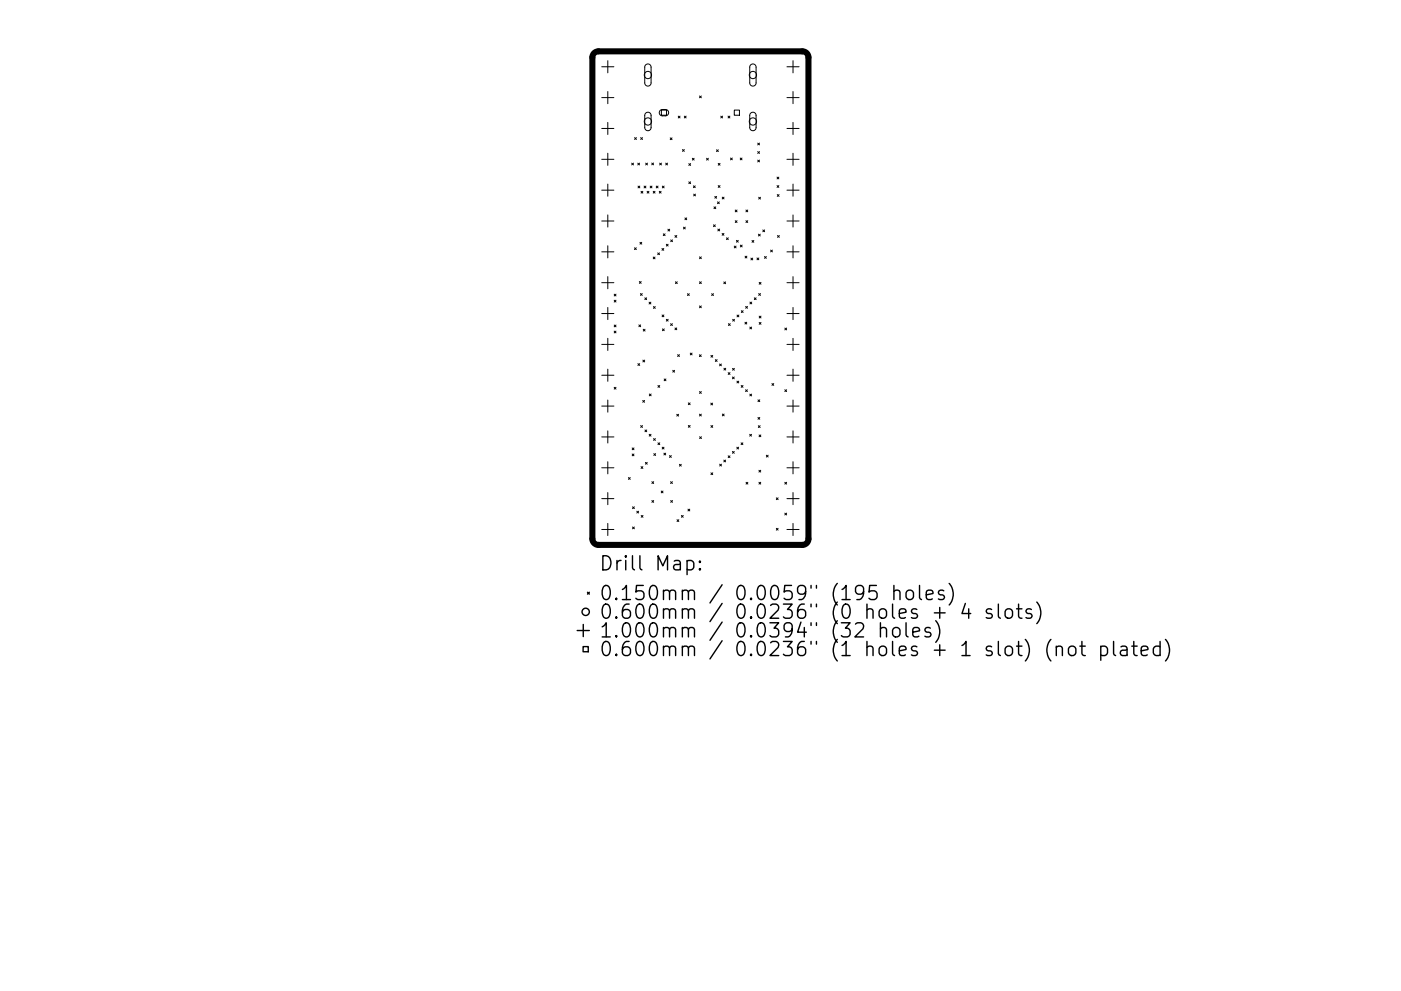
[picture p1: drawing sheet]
<svg xmlns="http://www.w3.org/2000/svg" width="297mm" height="210mm" viewBox="0 0 297 210" stroke-linecap="round" stroke-linejoin="round" font-family="sans-serif">
<defs><g id="words">
<g font-size="4.2">
<text x="127" y="121.1">Drill Map:</text>
<text x="127" y="127.4">0.150mm / 0.0059&quot; (195 holes)</text>
<text x="127" y="131.3">0.600mm / 0.0236&quot; (0 holes + 4 slots)</text>
<text x="127" y="135.3">1.000mm / 0.0394&quot; (32 holes)</text>
<text x="127" y="139.2">0.600mm / 0.0236&quot; (1 holes + 1 slot) (not plated)</text>
</g>
</g></defs>
<path d="M126 11.3l.9-.4h43.2a1.29 1.29 0 0 1 1.3 1.3v102.1a1.29 1.29 0 0 1-1.3 1.3h-43.2a1.29 1.29 0 0 1-1.3-1.3v-102.1z" fill="none" stroke="#000" stroke-width="1.3"/>
<g fill="none" stroke="#000" stroke-width=".21">
<path d="M127.6 14.2h2.6M128.9 12.9v2.6M128.9 19.4v2.6M136.9 13.8l.7-.2 .4 .6v3.5l-.2 .4-.4 .2-.5-.2-.2-.4v-3.5zM159.2 13.8l.7-.2 .4 .6v3.5l-.2 .4-.4 .2-.5-.2-.2-.4v-3.5zM166.8 14.2h2.6M168.1 12.9v2.6M168.1 19.4v2.6M127.6 20.7h2.6M127.6 27.3h2.6M127.6 33.8h2.6M128.9 26v2.5"/>
<path d="M128.9 32.5v2.6M128.9 39.1v2.5M133.9 34.6l.4 .4M134.3 34.6l-.4 .4M134.5 29.2l.4 .4M134.9 29.2l-.4 .4M135.2 34.6l.4 .4M135.3 39.5l.4 .4M135.6 34.6l-.4 .4M135.7 39.5l-.4 .4M135.8 29.2l.4 .4M136.2 29.2l-.4 .4"/>
<path d="M136.6 39.5l.3 .4M136.9 34.6l.4 .4M136.9 24l.6-.2 .5 .6v2.8l-.2 .3-.3 .2-.5-.1-.3-.4v-2.8zM136.9 39.5l-.3 .4M137.3 34.6l-.4 .4M137.8 39.5l.4 .4M138.2 34.6l.4 .4M138.2 39.5l-.4 .4M138.6 34.6l-.4 .4M139.1 39.5l.4 .4M139.5 39.5l-.4 .4M139.9 34.6l.3 .4"/>
<path d="M140 23.4l.4-.2 1 .1 .3 .4v.5l-.5 .4-1-.1-.4-.5zM140.2 23.4h1.1v1.1h-1.1zM140.2 34.6l-.3 .4M140.4 39.5l.4 .4M140.8 39.5l-.4 .4M141.1 34.6l.4 .4M141.5 34.6l-.4 .4M142.1 29.3l.4 .3M142.5 29.3l-.4 .3M143.8 24.6l.4 .4M144.2 24.6l-.4 .4M144.7 31.7l.4 .4"/>
<path d="M145.1 31.7l-.4 .4M145.1 24.6l.4 .4M145.5 24.6l-.4 .4M146 34.7l.4 .4M146 38.6l.4 .4M146.4 34.7l-.4 .4M146.4 38.6l-.4 .4M146.8 33.6l.4 .4M147 39.4l.4 .4M147.2 33.6l-.4 .4M147.4 39.4l-.4 .4M148.3 20.4l.4 .3"/>
<path d="M148.7 20.4l-.4 .3M149.8 33.6l.4 .4M150.2 33.6l-.4 .4M151.9 31.8l.4 .4M152.3 34.7l.4 .3M152.3 39.4l.4 .4M152.3 31.8l-.4 .4M152.7 34.7l-.4 .3M152.7 39.4l-.4 .4M152.8 24.6l.4 .4M153.2 24.6l-.4 .4M154.4 24.6l.3 .4"/>
<path d="M154.7 24.6l-.3 .4M154.9 33.5l.4 .4M155.3 33.5l-.4 .4M155.7 23.4h1.1v1.1h-1.1zM156.9 33.5l.4 .4M157.3 33.5l-.4 .4M159.2 24l.6-.2 .5 .6v2.8l-.2 .3-.4 .2-.5-.1-.2-.4v-2.8zM160.7 30.4l.3 .3M160.7 32.2l.3 .3M160.7 34l.3 .4M161 30.4l-.3 .3M161 32.2l-.3 .3"/>
<path d="M161 34l-.3 .4M164.7 37.6l.4 .4M164.7 39.4l.4 .4M165.1 37.6l-.4 .4M165.1 39.4l-.4 .4M166.8 20.7h2.6M166.8 27.3h2.6M166.8 33.8h2.6M168.1 26v2.5M168.1 32.5v2.6M168.1 39.1v2.5M127.6 40.3h2.6"/>
<path d="M127.6 46.9h2.6M127.6 53.4h2.6M127.6 60h2.6M128.9 45.6v2.6M128.9 52.1v2.6M128.9 58.7v2.6M134.5 52.6l.4 .4M134.9 52.6l-.4 .4M135.6 59.7l.3 .4M135.7 51.4l.4 .4M135.9 40.6l.4 .4M135.9 59.7l-.3 .4"/>
<path d="M136.1 51.4l-.4 .4M136.3 40.6l-.4 .4M137.2 40.6l.4 .4M137.6 40.6l-.4 .4M138.5 40.6l.4 .4M138.5 54.5l.4 .4M138.9 40.6l-.4 .4M138.9 54.5l-.4 .4M139.4 53.7l.4 .3M139.8 40.6l.4 .4M139.8 53.7l-.4 .3M140.2 40.6l-.4 .4"/>
<path d="M140.3 52.7l.4 .4M140.6 49.6l.4 .4M140.7 52.7l-.4 .4M141 49.6l-.4 .4M141.3 51.8l.4 .4M141.6 48.6l.4 .4M141.7 51.8l-.4 .4M142 48.6l-.4 .4M142.2 50.9l.4 .4M142.6 50.9l-.4 .4M143.1 50l.4 .4M143.2 59.8l.4 .4"/>
<path d="M143.5 50l-.4 .4M143.6 59.8l-.4 .4M144.9 48.2l.4 .4M145.2 46.2l.4 .4M145.3 48.2l-.4 .4M145.6 46.2l-.4 .4M147.1 41.2l.4 .4M147.5 41.2l-.4 .4M148.3 54.5l.4 .4M148.3 59.8l.4 .4M148.7 59.8l-.4 .4M148.7 54.5l-.4 .4"/>
<path d="M151.3 47.7l.4 .4M151.4 43.9l.4 .4M151.6 41.7l.3 .4M151.7 47.7l-.4 .4M151.8 43.9l-.4 .4M151.9 41.7l-.3 .4M152.1 42.8l.4 .4M152.2 48.6l.4 .4M152.5 42.8l-.4 .4M152.6 48.6l-.4 .4M153.1 49.5l.4 .4M153.1 41.8l.4 .4"/>
<path d="M153.5 59.8l.3 .4M153.5 49.5l-.4 .4M153.5 41.8l-.4 .4M153.8 59.8l-.3 .4M154 50.5l.4 .3M154.4 50.5l-.4 .3M155.7 52.2l.4 .4M155.9 44.6l.4 .3M155.9 46.8l.4 .4M156.1 52.2l-.4 .4M156.1 51l.4 .4M156.3 44.6l-.4 .3"/>
<path d="M156.3 46.8l-.4 .4M156.5 51l-.4 .4M157 52l.4 .4M157.4 52l-.4 .4M158 54.3l.4 .4M158.2 46.8l.3 .4M158.2 44.6l.3 .3M158.4 54.3l-.4 .4M158.5 44.6l-.3 .3M158.5 46.8l-.3 .4M159.2 54.8l.4 .3M159.4 51l.4 .4"/>
<path d="M159.6 54.8l-.4 .3M159.8 51l-.4 .4M160.5 54.7l.4 .4M160.8 49.7l.4 .4M160.9 41.9l.3 .3M160.9 54.7l-.4 .4M161 59.9l.3 .4M161.2 49.7l-.4 .4M161.2 41.9l-.3 .3M161.3 59.9l-.3 .4M161.7 48.8l.4 .4M162.1 54.4l.4 .4"/>
<path d="M162.1 48.8l-.4 .4M162.5 54.4l-.4 .4M163.4 53.1l.4 .3M163.8 53.1l-.4 .3M164.8 41.3l.4 .4M164.9 50l.3 .4M165.2 41.3l-.4 .4M165.2 50l-.3 .4M166.8 40.3h2.6M166.8 46.9h2.6M166.8 53.4h2.6M166.8 60h2.6"/>
<path d="M168.1 45.6v2.6M168.1 52.1v2.6M168.1 58.7v2.6M127.6 66.5h2.6M127.6 73.1h2.6M127.6 79.6h2.6M128.9 65.2v2.6M128.9 71.8v2.6M128.9 78.3v2.6M130.2 62.4l.4 .4M130.2 63.7l.4 .4M130.2 69l.4 .3"/>
<path d="M130.2 70.2l.4 .4M130.6 62.4l-.4 .4M130.6 63.7l-.4 .4M130.6 69l-.4 .3M130.6 70.2l-.4 .4M135.2 77.2l.4 .3M135.5 68.9l.3 .4M135.6 77.2l-.4 .3M135.8 62.3l.4 .4M135.8 68.9l-.3 .4M136.2 62.3l-.4 .4M136.3 76.4l.4 .4"/>
<path d="M136.4 69.9l.4 .3M136.7 76.4l-.4 .4M136.7 63.2l.4 .4M136.8 69.9l-.4 .3M137.1 63.2l-.4 .4M137.6 64.1l.4 .4M138 64.1l-.4 .4M138.5 65l.4 .4M138.9 65l-.4 .4M140.4 66.8l.4 .4M140.4 69.8l.4 .4M140.8 66.8l-.4 .4"/>
<path d="M140.8 69.8l-.4 .4M141.3 67.7l.4 .4M141.7 67.7l-.4 .4M142.2 68.7l.4 .4M142.6 68.7l-.4 .4M142.6 78.6l.4 .4M143 78.6l-.4 .4M143.1 69.6l.4 .4M143.5 69.6l-.4 .4M143.7 75.2l.4 .4M144.1 75.2l-.4 .4M145.8 62.3l.3 .4"/>
<path d="M146.1 62.3l-.3 .4M146.3 74.9l.4 .4M146.7 74.9l-.4 .4M148.3 75.3l.4 .4M148.3 64.9l.4 .4M148.7 75.3l-.4 .4M148.7 64.9l-.4 .4M150.7 75.4l.4 .4M150.9 62.3l.4 .4M151.1 75.4l-.4 .4M151.3 62.3l-.4 .4M151.7 76.3l.3 .4"/>
<path d="M152 76.3l-.3 .4M152.6 77.2l.3 .4M152.9 77.2l-.3 .4M153.5 78.1l.4 .4M153.9 78.1l-.4 .4M154.4 79.1l.4 .3M154.4 68.7l.4 .4M154.8 79.1l-.4 .3M154.8 68.7l-.4 .4M155.3 80l.4 .4M155.3 78.2l.4 .3M155.3 67.7l.4 .4"/>
<path d="M155.7 80l-.4 .4M155.7 78.2l-.4 .3M155.7 67.7l-.4 .4M156.3 66.8l.4 .4M156.7 66.8l-.4 .4M157.2 65.9l.4 .4M157.6 65.9l-.4 .4M157.9 68.4l.4 .4M158.1 65l.4 .4M158.3 68.4l-.4 .4M158.5 65l-.4 .4M159 69.4l.4 .4"/>
<path d="M159 64.1l.4 .4M159.4 69.4l-.4 .4M159.4 64.1l-.4 .4M159.9 63.2l.4 .4M160.3 63.2l-.4 .4M160.9 62.3l.3 .4M161 67.1l.3 .4M161 68.4l.3 .4M161.2 62.3l-.3 .4M161.3 67.1l-.3 .4M161.3 68.4l-.3 .4M166.4 69.6l.4 .4"/>
<path d="M166.8 69.6l-.4 .4M166.8 66.5h2.6M166.8 73.1h2.6M166.8 79.6h2.6M168.1 65.2v2.6M168.1 71.8v2.6M168.1 78.3v2.6M127.6 86.2h2.6M127.6 92.7h2.6M127.6 99.2h2.6M128.9 84.9v2.5M128.9 91.4v2.6"/>
<path d="M128.9 98v2.5M130.2 82.2l.4 .4M130.6 82.2l-.4 .4M134 95l.4 .4M134 96.3l.4 .4M134.4 95l-.4 .4M134.4 96.3l-.4 .4M135.8 90.3l.4 .4M135.9 99l.4 .4M136.2 90.3l-.4 .4M136.3 85l.4 .3M136.3 99l-.4 .4"/>
<path d="M136.7 85l-.4 .3M136.7 91.2l.4 .4M136.8 98.1l.4 .4M137.1 91.2l-.4 .4M137.2 98.1l-.4 .4M137.6 92.1l.4 .4M137.7 83.6l.4 .4M138 92.1l-.4 .4M138.1 83.6l-.4 .4M138.6 93l.4 .4M138.6 96.2l.4 .4M139 93l-.4 .4"/>
<path d="M139 96.2l-.4 .4M139.5 94l.4 .3M139.5 81.8l.4 .4M139.9 81.8l-.4 .4M139.9 94l-.4 .3M140.4 94.9l.4 .4M140.8 96.1l.3 .4M140.8 94.9l-.4 .4M140.8 80.4l.4 .4M141.1 96.1l-.3 .4M141.2 80.4l-.4 .4M141.9 96.7l.4 .3"/>
<path d="M142.3 96.7l-.4 .3M143.5 87.9l.4 .4M143.9 87.9l-.4 .4M144.1 98.5l.3 .4M144.4 98.5l-.3 .4M145.9 85.5l.4 .4M145.9 90.3l.4 .4M146.3 85.5l-.4 .4M146.3 90.3l-.4 .4M148.3 87.9l.4 .4M148.3 83.1l.4 .4M148.3 92.7l.4 .3"/>
<path d="M148.7 83.1l-.4 .4M148.7 87.9l-.4 .4M148.7 92.7l-.4 .3M150.7 85.5l.4 .4M150.7 90.3l.4 .4M151.1 85.5l-.4 .4M151.1 90.3l-.4 .4M152.6 98.5l.4 .4M153 98.5l-.4 .4M153.2 87.8l.3 .4M153.5 97.6l.3 .4M153.5 87.8l-.3 .4"/>
<path d="M153.8 97.6l-.3 .4M154.4 96.7l.4 .4M154.8 96.7l-.4 .4M155.3 95.8l.4 .4M155.7 95.8l-.4 .4M156.2 94.9l.4 .4M156.2 80.9l.4 .3M156.6 94.9l-.4 .4M156.6 80.9l-.4 .3M157.1 94l.4 .3M157.1 81.8l.4 .4M157.5 94l-.4 .3"/>
<path d="M157.5 81.8l-.4 .4M158.1 82.7l.4 .4M158.5 82.7l-.4 .4M158.9 92.1l.4 .4M159 83.6l.4 .4M159.3 92.1l-.4 .4M159.4 83.6l-.4 .4M160.7 84.8l.4 .4M160.7 88.6l.4 .4M160.8 90.3l.4 .4M160.9 99.8l.4 .4M160.9 92.3l.4 .4"/>
<path d="M161.1 84.8l-.4 .4M161.1 88.6l-.4 .4M161.2 90.3l-.4 .4M161.3 99.8l-.4 .4M161.3 92.3l-.4 .4M162.5 96.6l.4 .4M162.9 96.6l-.4 .4M163.7 81.4l.4 .4M164.1 81.4l-.4 .4M166.4 82.7l.4 .4M166.8 82.7l-.4 .4M166.8 86.2h2.6"/>
<path d="M166.8 92.7h2.6M166.8 99.2h2.6M168.1 84.9v2.5M168.1 91.4v2.6M168.1 98v2.5M127.6 105.8h2.6M127.6 112.3h2.6M128.9 104.5v2.6M128.9 111v2.6M133.2 101.3l.4 .4M133.6 101.3l-.4 .4M134.1 107.5l.4 .4"/>
<path d="M134.1 111.8l.4 .4M134.5 107.5l-.4 .4M134.5 111.8l-.4 .4M135 108.5l.4 .3M135.4 108.5l-.4 .3M135.9 109.4l.4 .3M136.3 109.4l-.4 .3M138.2 102.2l.4 .4M138.2 106.2l.4 .4M138.6 102.2l-.4 .4M138.6 106.2l-.4 .4M140.2 104.2l.4 .4"/>
<path d="M140.6 104.2l-.4 .4M142.2 102.2l.4 .4M142.2 106.2l.4 .4M142.6 102.2l-.4 .4M142.6 106.2l-.4 .4M143.5 110.3l.4 .3M143.9 110.3l-.4 .3M144.5 109.4l.4 .3M144.9 109.4l-.4 .3M145.9 108l.3 .4M146.2 108l-.3 .4M150.7 100.3l.4 .4"/>
<path d="M151.1 100.3l-.4 .4M158.2 102.3l.4 .4M158.6 102.3l-.4 .4M160.9 102.3l.4 .4M161.3 102.3l-.4 .4M164.6 105.6l.4 .4M164.6 112.1l.4 .4M165 105.6l-.4 .4M165 112.1l-.4 .4M166.4 102.3l.4 .4M166.4 108.9l.4 .4M166.8 102.3l-.4 .4"/>
<path d="M166.8 108.9l-.4 .4M166.8 105.8h2.6M166.8 112.3h2.6M168.1 104.5v2.6M168.1 111v2.6"/>
<circle cx="137.4" cy="15.9" r=".77"/>
<circle cx="159.6" cy="15.9" r=".77"/>
<circle cx="137.4" cy="25.8" r=".77"/>
<circle cx="159.6" cy="25.8" r=".77"/>
</g>
<g fill="none" stroke="#000" stroke-width=".3">
<path d="M145.7 119.1l.8-.2 .6 .6v.8l-.3 .5-.3 .1-.8-.1M148.4 119.1l.1 .1-.1 .1-.2-.1 .2-.1v.2M122.4 133.8h2.6M123.6 137.2h1.1v1.1h-1.1zM123.7 132.5v2.6M124.6 125.7l.4 .3M125 125.7l-.4 .3M148.4 120.6l.1 .2-.1 .1-.2-.1 .2-.2v.3M181.4 132.4l.4-.3h.7a.81 .81 0 0 1 .5 1.3l-1.8 1.7h1.9M185.8 124.2h-1.4l-.2 1.4 .5-.2 1 .1 .3 .4-.2 1-.4 .3h-.7l-.5-.3M186.7 133.4a.74 .74 0 0 1 1.3 .2v1.5M186.7 132.1v3"/>
<path d="M189.4 133.4a.81 .81 0 0 1 .8-.3 .81 .81 0 0 1 .6 .6v.9a.81 .81 0 0 1-.8 .6 .81 .81 0 0 1-.8-.6v-.9zM189.5 125.5a.74 .74 0 0 1 1.3 .1v1.6M189.5 124.2v3M192.1 132.1v2.6l.4 .4M192.2 125.5a.81 .81 0 0 1 .8-.3 .81 .81 0 0 1 .7 .6v.8a.81 .81 0 0 1-.8 .6 .81 .81 0 0 1-.8-.6v-.8zM193.5 134.1l1.5-.3-.2-.5-.8-.2-.5 .5v1.1l.2 .3 .3 .1 .8-.1M195 124.2v2.6l.4 .4M196.4 126.2l1.4-.3-.1-.5-.9-.2-.4 .4v1.2l.1 .3 .3 .1 .9-.1M197.2 133.3l-.7-.2-.4 .5 .1 .4 1 .3 .2 .3-.2 .4-.2 .1-.9-.1M198.1 130h2.3M198.4 131.7a3.4 3.4 0 0 1 0 4.6M199.2 128.9v2.3"/>
<path d="M200.1 125.4l-.7-.2-.4 .4 .1 .5 1 .3 .1 .2-.1 .5-.3 .1-.8-.1M201.2 123.8a3.4 3.4 0 0 1 0 4.6M204.7 128l-.7 2.2h1.8M205.4 129.2v2M210.2 129.3l-.7-.1-.4 .4 .1 .4 1 .3 .2 .3-.2 .4-.2 .2-.9-.2M211.7 128.2v2.5l.4 .5M213.4 129.3a.81 .81 0 0 1 1.3 .4v.9a.81 .81 0 0 1-.8 .6 .81 .81 0 0 1-.8-.6v-.9zM215.5 129.2h1.2M216 128.2v2.5l.1 .3 .6 .2M217.4 135.7a3.4 3.4 0 0 1 0 4.5M218.7 129.3l-.7-.1-.5 .4 .2 .4 1 .3 .1 .3-.1 .4-.3 .2-.9-.2M219.8 127.7a3.4 3.4 0 0 1 0 4.6"/>
<path d="M222.8 135.7a3.4 3.4 0 0 0 0 4.5M224 137.4a.74 .74 0 0 1 1.2 .1v1.6M224 137.1v2M226.7 137.4a.81 .81 0 0 1 .8-.3 .81 .81 0 0 1 .6 .6v.8a.81 .81 0 0 1-.8 .6 .81 .81 0 0 1-.8-.6v-.8zM229 137.1h1.1M229.4 136.1v2.6l.1 .2 .6 .2M233.4 137.2l.8-.1 .6 .6v.8l-.3 .4-.3 .2-.8-.2M233.4 137.1v3M236.1 136.1v2.6l.4 .4M237.7 137.2l.3-.1 .8 .1 .2 .3v1.6M239 137.8l-1 .1a.59 .59 0 0 0-.5 .6 .59 .59 0 0 0 .5 .6l1-.2M240 137.1h1.1"/>
<path d="M240.4 136.1v2.6l.1 .2 .6 .2M242 138.1l1.4-.3-.2-.6-.8-.1-.4 .4v1.2l.1 .2 .3 .2 .8-.2M246 137.2l-.9-.1-.6 .6v.8l.3 .4 .3 .2 .9-.2M246 136.1v3M247.1 135.7a3.4 3.4 0 0 1 0 4.5"/>
<circle cx="124.2" cy="129.8" r=".77"/>
</g>
<use href="#words"/>
</svg>
